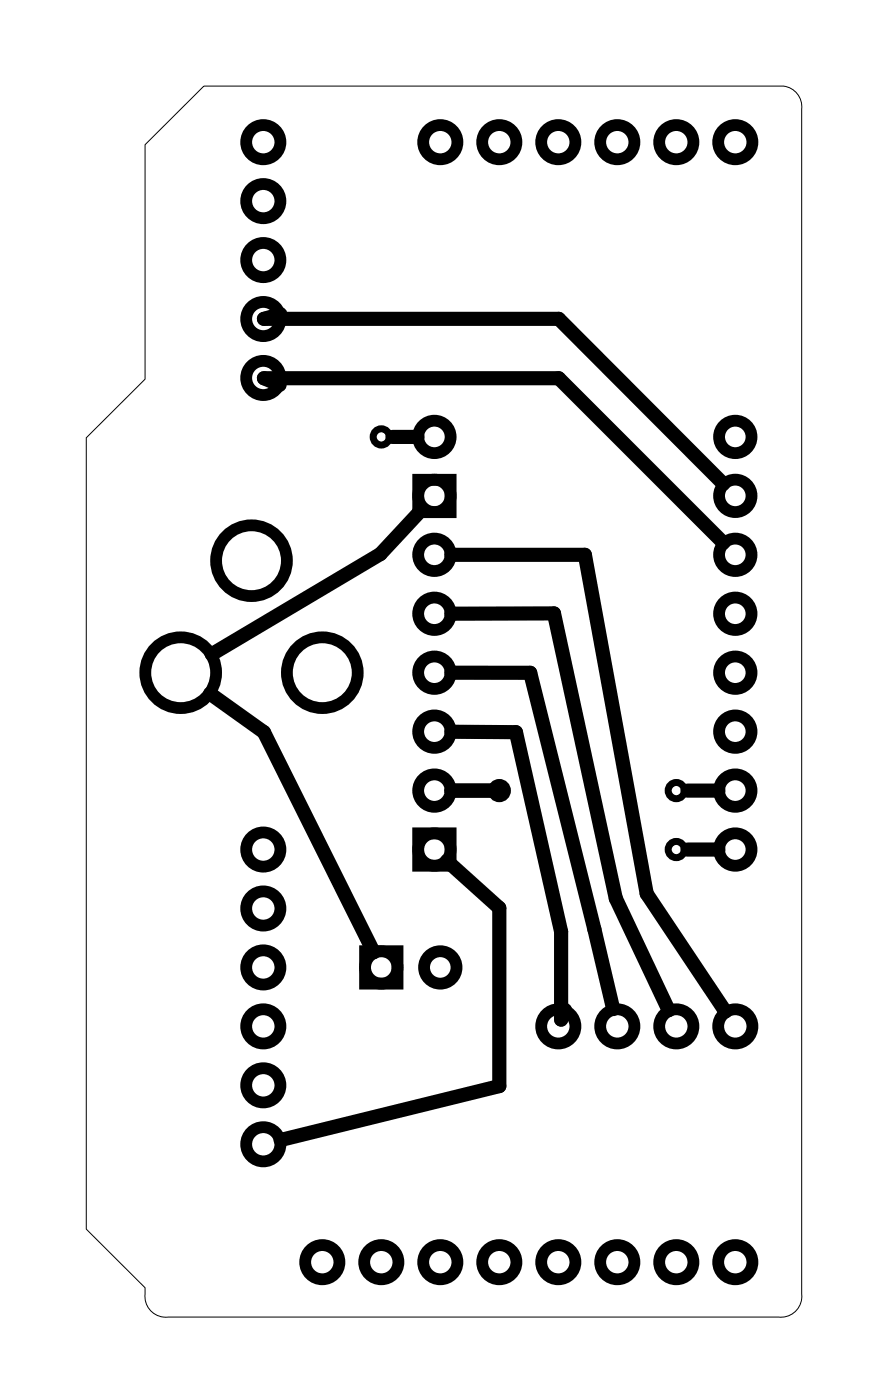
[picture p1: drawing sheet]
<svg xmlns="http://www.w3.org/2000/svg" width="38mm" height="60mm" viewBox="0 0 38 60" stroke-linecap="round" stroke-linejoin="round" font-family="sans-serif">
<path d="M6.2 6.2l2.6-2.5h24.7a.9 .9 0 0 1 1 1v51.1a.9 .9 0 0 1-1 1h-26.3a.96 .96 0 0 1-1-1.3l-2.5-2.5v-34.1l2.5-2.6z" fill="none" stroke="#000" stroke-width=".04"/>
<g fill="none" stroke="#000" stroke-width=".51">
<path d="M18 35.9h1.4v1.4h-1.4zM18 20.7h1.4v1.4h-1.4zM15.7 41h1.4v1.4h-1.4z"/>
<circle cx="11.3" cy="16.3" r=".74"/>
<circle cx="11.3" cy="13.7" r=".74"/>
<circle cx="11.3" cy="11.2" r=".74"/>
<circle cx="11.3" cy="6.1" r=".74"/>
<circle cx="11.3" cy="8.7" r=".74"/>
<circle cx="18.7" cy="18.8" r=".7"/>
<circle cx="19" cy="6.1" r=".74"/>
<circle cx="21.5" cy="6.1" r=".74"/>
<circle cx="24" cy="6.1" r=".74"/>
<circle cx="26.6" cy="6.1" r=".74"/>
<circle cx="29.1" cy="6.1" r=".74"/>
<circle cx="31.7" cy="6.1" r=".74"/>
<circle cx="31.7" cy="18.8" r=".7"/>
<circle cx="7.8" cy="29" r="1.52"/>
<circle cx="10.8" cy="24.2" r="1.52"/>
<circle cx="11.3" cy="36.6" r=".74"/>
<circle cx="11.3" cy="39.1" r=".74"/>
<circle cx="13.9" cy="29" r="1.52"/>
<circle cx="18.7" cy="31.5" r=".7"/>
<circle cx="18.7" cy="21.4" r=".7"/>
<circle cx="18.7" cy="23.9" r=".7"/>
<circle cx="18.7" cy="29" r=".7"/>
<circle cx="18.7" cy="26.4" r=".7"/>
<circle cx="18.7" cy="36.6" r=".7"/>
<circle cx="18.7" cy="34.1" r=".7"/>
<circle cx="31.7" cy="31.5" r=".7"/>
<circle cx="31.7" cy="36.6" r=".7"/>
<circle cx="31.7" cy="21.4" r=".7"/>
<circle cx="31.7" cy="29" r=".7"/>
<circle cx="31.7" cy="23.9" r=".7"/>
<circle cx="31.7" cy="26.4" r=".7"/>
<circle cx="31.7" cy="34.1" r=".7"/>
<circle cx="11.3" cy="46.8" r=".74"/>
<circle cx="11.3" cy="49.3" r=".74"/>
<circle cx="11.3" cy="44.2" r=".74"/>
<circle cx="11.3" cy="41.7" r=".74"/>
<circle cx="13.9" cy="54.4" r=".74"/>
<circle cx="16.4" cy="41.7" r=".7"/>
<circle cx="16.4" cy="54.4" r=".74"/>
<circle cx="19" cy="41.7" r=".7"/>
<circle cx="19" cy="54.4" r=".74"/>
<circle cx="21.5" cy="54.4" r=".74"/>
<circle cx="24" cy="44.2" r=".74"/>
<circle cx="24" cy="54.4" r=".74"/>
<circle cx="26.6" cy="44.2" r=".74"/>
<circle cx="26.6" cy="54.4" r=".74"/>
<circle cx="29.1" cy="44.2" r=".74"/>
<circle cx="29.1" cy="54.4" r=".74"/>
<circle cx="31.7" cy="44.2" r=".74"/>
<circle cx="31.7" cy="54.4" r=".74"/>
</g>
<g fill="none" stroke="#000" stroke-width=".3">
<circle cx="16.4" cy="18.8" r=".35"/>
<circle cx="21.5" cy="34.1" r=".35"/>
<circle cx="29.1" cy="36.6" r=".35"/>
<circle cx="29.1" cy="34.1" r=".35"/>
</g>
<g fill="none" stroke="#000" stroke-width=".61">
<path d="M12 16.6l-.6-.3h12.7l7 7.1M12.1 13.5l-.7 .2h12.7l7 7.2M16.9 18.8h1.1M9 29.9l2.4 1.6 4.7 9.5M18 22.1l-1.6 1.8-7.3 4.3M19.2 37.1l2.3 2v7.7l-9.4 2.3M19.4 23.9h5.8l2.6 14.6 3.4 5.1M19.4 26.4h4.4l2.7 12.3 2.3 4.8M19.4 29h3.4l3.6 14.5M19.4 31.5h2.8l2 8.6v3.8l.1-.4M19.4 34.1h2.1M29.6 36.6h1.3"/>
<path d="M29.6 34.1h1.3"/>
</g>
</svg>
